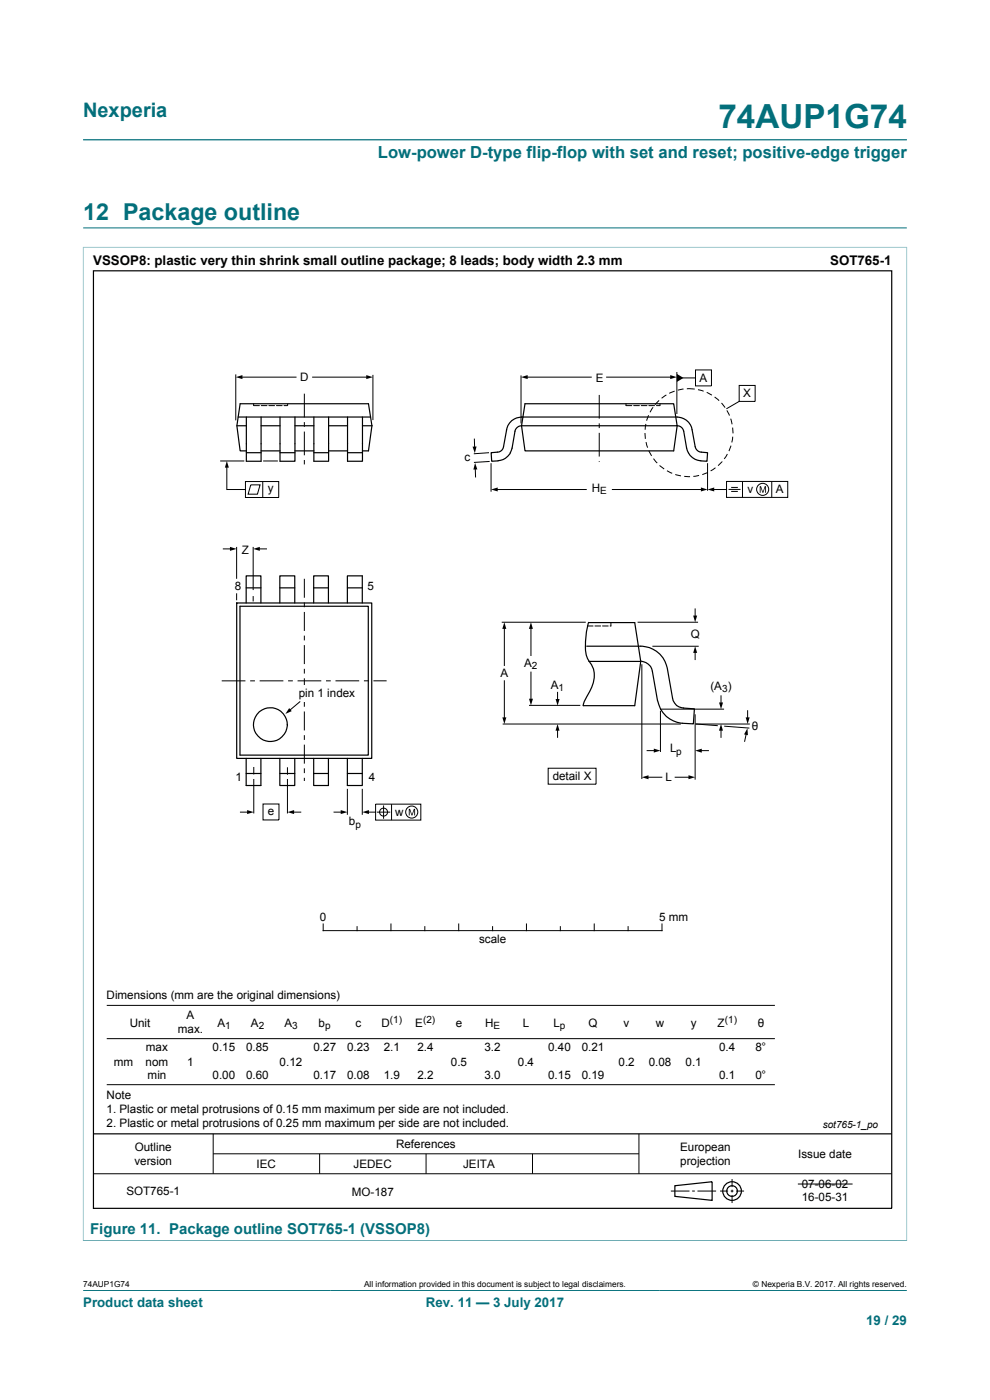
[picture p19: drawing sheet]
<svg xmlns="http://www.w3.org/2000/svg" width="210mm" height="297mm" viewBox="0 0 210 297" stroke-linecap="round" stroke-linejoin="round" font-family="sans-serif">
<defs><g id="words">
<text font-size="7.1" fill="#036f7b" x="152.4" y="27.2">74AUP1G74</text>
<text font-size="4.9" fill="#036f7b" x="17.6" y="46.6">12 Package outline</text>
<text font-size="4.2" fill="#036f7b" x="17.6" y="24.8">Nexperia</text>
<text font-size="3.5" fill="#036f7b" x="80.2" y="33.5">Low-power D-type flip-flop with set and reset; positive-edge trigger</text>
<text font-size="3.2" fill="#036f7b" x="19.1" y="261.7">Figure 11. Package outline SOT765-1 (VSSOP8)</text>
<g font-size="2.8">
<text x="19.8" y="56.2">VSSOP8: plastic very thin shrink small outline package; 8 leads; body width 2.3 mm</text>
<text x="176.1" y="56.2">SOT765-1</text>
</g>
<g font-size="2.8" fill="#036f7b">
<text x="17.6" y="277.3">Product data sheet</text>
<text x="90.3" y="277.3">Rev. 11 — 3 July 2017</text>
<text x="183.7" y="281">19 / 29</text>
</g>
<g font-size="2.5">
<text x="63.7" y="80.8">D</text>
<text x="126.4" y="81">E</text>
<text x="148.3" y="81">A</text>
<text x="157.6" y="84.3">X</text>
<text x="98.6" y="97.8">c</text>
<text x="56.8" y="104.4">y</text>
<text x="125.6" y="104.4">H</text>
<text x="158.6" y="104.6">v</text>
<text x="164.5" y="104.6">A</text>
<text x="51.3" y="117.5">Z</text>
<text x="49.8" y="125.1">8</text>
<text x="77.9" y="125.1">5</text>
<text x="146.5" y="135.3">Q</text>
<text x="106.2" y="143.7">A</text>
<text x="111.2" y="141.4">A</text>
<text x="63.4" y="147.8">pin 1 index</text>
<text x="116.9" y="146.2">A</text>
<text x="150.7" y="146.3">(A )</text>
<text x="159.5" y="154.8">θ</text>
<text x="142.1" y="159.6">L</text>
<text x="50" y="165.6">1</text>
<text x="78.2" y="165.6">4</text>
<text x="117.2" y="165.5">detail X</text>
<text x="141.2" y="165.7">L</text>
<text x="56.8" y="172.8">e</text>
<text x="83.8" y="173.1">w</text>
<text x="74" y="175.1">b</text>
<text x="67.8" y="195.4">0</text>
<text x="139.8" y="195.4">5 mm</text>
<text x="101.6" y="200">scale</text>
<text x="22.6" y="211.8">Dimensions (mm are the original dimensions)</text>
<text x="27.5" y="217.8">Unit</text>
<text x="37.7" y="219.1">max.</text>
<text x="39.6" y="216.2">A</text>
<text x="46.1" y="217.8">A</text>
<text x="53.2" y="217.8">A</text>
<text x="60.3" y="217.8">A</text>
<text x="67.6" y="217.8">b</text>
<text x="75.4" y="217.8">c</text>
<text x="80.9" y="217.8">D</text>
<text x="88.1" y="217.8">E</text>
<text x="96.7" y="217.8">e</text>
<text x="102.9" y="217.8">H</text>
<text x="110.9" y="217.8">L</text>
<text x="117.4" y="217.8">L</text>
<text x="124.9" y="217.8">Q</text>
<text x="132.3" y="217.8">v</text>
<text x="139.1" y="217.8">w</text>
<text x="146.6" y="217.8">y</text>
<text x="152.2" y="217.8">Z</text>
<text x="160.7" y="217.8">θ</text>
<text x="24.1" y="226">mm</text>
<text x="30.9" y="226">nom</text>
<text x="30.9" y="223.1">max</text>
<text x="39.7" y="226">1</text>
<text x="45.1" y="223.1">0.15</text>
<text x="52.2" y="223.1">0.85</text>
<text x="59.3" y="226">0.12</text>
<text x="66.5" y="223.1">0.27</text>
<text x="73.6" y="223.1">0.23</text>
<text x="81.4" y="223.1">2.1</text>
<text x="88.5" y="223.1">2.4</text>
<text x="95.6" y="226">0.5</text>
<text x="102.8" y="223.1">3.2</text>
<text x="109.9" y="226">0.4</text>
<text x="116.3" y="223.1">0.40</text>
<text x="123.4" y="223.1">0.21</text>
<text x="131.2" y="226">0.2</text>
<text x="137.6" y="226">0.08</text>
<text x="145.4" y="226">0.1</text>
<text x="152.5" y="223.1">0.4</text>
<text x="160.2" y="223.1">8°</text>
<text x="22.6" y="233.2">Note</text>
<text x="31.3" y="229">min</text>
<text x="45.1" y="228.9">0.00</text>
<text x="52.2" y="228.9">0.60</text>
<text x="66.5" y="228.9">0.17</text>
<text x="73.6" y="228.9">0.08</text>
<text x="81.4" y="228.9">1.9</text>
<text x="88.5" y="228.9">2.2</text>
<text x="102.8" y="228.9">3.0</text>
<text x="116.3" y="228.9">0.15</text>
<text x="123.4" y="228.9">0.19</text>
<text x="152.5" y="228.9">0.1</text>
<text x="160.2" y="228.9">0°</text>
<text x="22.6" y="236.1">1. Plastic or metal protrusions of 0.15 mm maximum per side are not included.</text>
<text x="22.6" y="239.1">2. Plastic or metal protrusions of 0.25 mm maximum per side are not included.</text>
<text x="28.6" y="244.1">Outline</text>
<text x="84" y="243.6">References</text>
<text x="144.3" y="244.1">European</text>
<text x="169.3" y="245.6">Issue date</text>
<text x="28.5" y="247.1">version</text>
<text x="54.4" y="247.8">IEC</text>
<text x="75" y="247.8">JEDEC</text>
<text x="98.2" y="247.8">JEITA</text>
<text x="144.3" y="247.1">projection</text>
<text x="170.1" y="252">07-06-02</text>
<text x="26.8" y="253.5">SOT765-1</text>
<text x="74.6" y="253.7">MO-187</text>
<text x="170.1" y="254.9">16-05-31</text>
</g>
<g font-size="2.1">
<text x="127.3" y="104.9">E</text>
<text x="112.8" y="141.9">2</text>
<text x="118.5" y="146.6">1</text>
<text x="153.2" y="146.8">3</text>
<text x="143.5" y="160.1">p</text>
<text x="75.4" y="175.6">p</text>
<text x="47.8" y="218.2">1</text>
<text x="54.9" y="218.2">2</text>
<text x="62" y="218.2">3</text>
<text x="69" y="218.2">p</text>
<text x="82.7" y="217">(1)</text>
<text x="89.7" y="217">(2)</text>
<text x="104.7" y="218.2">E</text>
<text x="118.8" y="218.2">p</text>
<text x="153.7" y="217">(1)</text>
<text x="174.5" y="239.3">sot765-1_po</text>
</g>
<g font-size="1.8">
<text x="17.6" y="273.1">74AUP1G74</text>
<text x="77.2" y="273.1">All information provided in this document is subject to legal disclaimers.</text>
<text x="159.7" y="273.1">© Nexperia B.V. 2017. All rights reserved.</text>
</g>
</g></defs>
<path d="M17.6 29.7h174.8M17.6 52.4h174.8M17.6 52.4v210.9M17.6 48.3h174.8M192.4 52.4v210.9M17.6 263.2h174.8M17.6 273.8h174.8" fill="none" stroke="#036f7b" stroke-width=".21"/>
<g fill="none" stroke="#000" stroke-width=".21">
<path d="M50 79.4v9.8M79.1 79.5v9.6M110.5 79.6v10.2M143.6 78.9v8.9M147.5 78.5h3.4v3.4h-3.4zM46.7 97.8h5.1M48.1 98.9v4.9h4M51.1 80h11.7M55.8 97.8h3.1M66.3 80h11.7M100.6 93.2l.1 1.8M100.8 99.3l.1 1.9"/>
<path d="M103.7 96l-3.2 .3M103.9 97.9l-3.4 .2M104.2 98.3v6M111.6 80h13.8M127.1 83.8v5M127.1 89.8v1M127.1 91.8v5.1M127.1 97.9v.1M128.7 80h13.8M136.8 91.9l.1 1.2M137 89.9l-.2 1.3M137 93.8l.4 1.2"/>
<path d="M137.6 88.1l-.4 1.2M137.6 95.6l.6 1.1M138.5 86.4l-.6 1.1M138.6 97.3l.8 .9M139.8 84.9l-.8 .9M139.9 98.7l1 .8M141.3 83.8l-1 .7M141.5 99.9l1.1 .5M143.1 83l-1.1 .4M144.7 80.2h2.8M145 82.5l-1.2 .3M145.7 82.5h1.7"/>
<path d="M148.1 82.7l1.2 .3M149.9 83.2l1.1 .6M150.1 98.3v5.8M151.6 84.2l.9 .8M151.8 99.2l-1.1 .7M153 85.5l.8 1M153.2 97.9l-.9 .9M154.2 87.1l.5 1.1M154.3 96.3l-.7 1.1M155 88.8l.3 1.2M155.1 94.5l-.5 1.2M155.4 90.7l.1 1.2"/>
<path d="M155.4 92.6l-.2 1.3M156.8 81.8h3.4v3.4h-3.4zM156.8 85.2l-2.7 1.5M47.4 116.4h1.7M50.2 116v6.8M52.1 102.2h7v3.3h-7zM53.2 102.9h2l-.6 1.9h-2zM53.7 116v9.2M54.8 116.4h1.7M55.7 102.2v3.3M105.3 103.8h19.1M129.9 103.8h19.1"/>
<path d="M143.2 100.7l1.2 .3M145.1 101.1h1.3M148.3 100.9l-1.2 .2M150.1 100.2l-1.1 .5M151.2 103.8h2.9M154.1 102.1h13v3.4h-13zM154.5 103.8h2.6M155.1 104.3h1.4M155.1 103.4h1.4M157.5 102.1v3.4M163.7 102.1v3.4M53.7 126.5v1.1"/>
<path d="M64.6 122.8v4M64.6 127.8v1M64.6 129.8v4M64.6 134.8v1.1M64.6 136.9v4M107 133.1v8.1M112.6 133.1v6M147.5 129.2v1.7M147.5 138.2v1.7M47 144.4h5.1M53.1 144.4h1M60.1 144.4h-5"/>
<path d="M61.1 144.4h1M63.1 144.4h5M63.6 148.9l-2.2 1.8M64.6 141.9v1M64.6 143.9v4M64.6 148.9v1M64.6 150.9v4.1M64.6 156v1M64.6 158v4M69.2 144.4h1M76.2 144.4h-5M77.2 144.4h1"/>
<path d="M79.2 144.4h2.8M106.6 153.6h37.8M107 144.4v8.1M112.2 149.6h10.9M112.6 142.6v5.9M118.3 146.9v1.7M118.3 154.7v1.7M137.3 159.2h1.7M140.1 150.8v8.7M140.1 150.4h13.5M147.5 151.5v13.9M147.5 153.6l4.8 .3"/>
<path d="M147.6 153.6h11.5M148.6 159.2h1.7M152.9 147.6v1.7M152.9 154.7v1.7M153.6 154.1l5.4 .4M158.3 155.6l-.3 1.7M158.6 150.8v1.7M51 172.3h1.7M53.8 162.7v1.6M53.8 165.3v7.3M55.8 170.6h3.4v3.3h-3.4zM61 162.8v1.6"/>
<path d="M61 165.3v7.3M62.1 172.3h1.7M64.6 163v1M64.6 165v.7M70.9 172.3h1.7M73.7 167.3v5.6M76.8 167.3v5.6M78 172.3h1.7M79.7 170.6h9.6v3.4h-9.6zM80 172.3h2.8M81.4 170.9v2.8M83.1 170.6v3.4"/>
<path d="M116.3 163h10.1v3.4h-10.1zM137.3 164.9h3.1M143.2 164.9h3.1M68.6 196v1.4h71.8v-1.4M75.7 196.6v.8M82.9 196v1.4M90.1 196.6v.8M97.3 196v1.4M104.5 196.6v.8M111.7 196v1.4M118.9 196.6v.8M126 196v1.4"/>
<path d="M133.2 196.6v.8M22.6 213.3h141.8M22.6 220.3h141.8M22.6 230.1h141.8M19.8 249h169.4M45.2 240.5v8.5M45.2 244.8h90.3M67.8 244.8v4.2M90.4 244.8v4.2M113 244.8v4.2M135.5 240.5v8.5M142.3 252.7h4"/>
<path d="M146.8 252.7h.6M148 252.7h3.9M152.7 252.7h1.7M155 252.7h.6M155.3 250.1v1.7M155.3 252.4v.6M155.3 253.5v1.7M156.1 252.7h1.7M169.2 251.2h11.6"/>
<circle cx="161.8" cy="103.8" r="1.28"/>
<circle cx="81.4" cy="172.3" r=".85"/>
<circle cx="87.3" cy="172.3" r="1.28"/>
</g>
<g fill="none" stroke="#000" stroke-width=".25">
<path d="M19.8 57.5h169.4v198.8h-169.4zM19.8 240.5h169.4M143.2 251.5l7.9-.8v3.9l-7.9-.8z"/>
<circle cx="155.3" cy="252.7" r="1.13"/>
<circle cx="155.3" cy="252.7" r="1.98"/>
</g>
<g fill="#000">
<path d="M50 80l1.4-.4v.8zM77.7 79.6l1.4 .4-1.4 .4zM110.5 80l1.4-.4v.8zM142.2 79.6l1.4 .4-1.4 .4zM143.6 79.3l1.4 .9-1.4 .8zM48.1 97.8l.4 1.4h-.8zM100.2 94.8l.9-.1-.4 1.4zM100.8 98.2l.5 1.4h-.9zM48.8 116l1.4 .4-1.4 .5zM53.7 116.4l1.4-.4v.9zM104.2 103.8l1.4-.4v.9zM148.7 103.4l1.4 .4-1.4 .5z"/>
<path d="M150.1 103.8l1.4-.4v.9zM161.2 103.1h.2l.4 1.2 .4-1.2h.3v1.4h-.2v-1.1l-.4 1.1h-.2l-.4-1.1v1.1h-.1zM107 132l.4 1.4h-.9zM112.6 132l.4 1.4h-.8zM147.5 137.1l.4 1.4h-.9zM147 130.6h.9l-.4 1.4zM61.3 150.2l.6 .7-1.4 .6zM106.6 152.2h.8l-.4 1.4zM112.2 148.2h.9l-.5 1.4zM118.3 153.6l.4 1.4h-.9zM117.9 148.3h.8l-.4 1.4zM138.7 158.8l1.4 .4-1.4 .5z"/>
<path d="M147.5 159.2l1.4-.4v.9zM152.9 153.6l.5 1.4h-.9zM152.5 149h.9l-.5 1.4zM158.5 154.5l.2 1.5-.9-.2zM158.2 152.2h.8l-.4 1.4zM52.4 171.9l1.4 .4-1.4 .4zM61 172.3l1.4-.4v.8zM72.3 171.9l1.4 .4-1.4 .4zM76.8 172.3l1.5-.4v.8zM86.7 171.6h.3l.4 1.2 .4-1.2h.2v1.4h-.1v-1.2l-.4 1.2h-.2l-.4-1.2v1.2h-.2zM136.1 164.9l1.5-.4v.8zM146 164.5l1.5 .4-1.5 .4z"/>
</g>
<path d="M64 145.5h.9v2.6h-.9z" fill="#fefefe"/>
<path d="M64 145.5h.9v2.6h-.9z" fill="none" stroke="#fefefe" stroke-width=".21"/>
<g fill="none" stroke="#000" stroke-width=".21">
<path d="M53.8 85.7v.3M53.8 86h1.2M55.4 86h1.2M57 86h1.2M58.6 86h1.2M60.3 86h.7M61 85.7v.3M64.6 83.5v5M64.6 89.5v1.1M64.6 91.6v5M64.6 97.6v.9M132.8 85.7v.3"/>
<path d="M132.8 86h1.2M134.4 86h1.2M136 86h1.2M137.6 86h1.2M139.2 86h.8M140 85.7v.3M50.2 125.9v1.4M106.4 132h17.9M124.6 132.8h1.2M126.2 132.8h1.2M127.8 132.8h1.2M129.6 132.1v.7h-.2"/>
<path d="M135.2 132h12.9M138.4 137.1h9.8M136.1 140.9v24.4"/>
</g>
<g fill="none" stroke="#000" stroke-width=".25">
<path d="M50.2 90.3h2.1M50.5 88.5h28.1M52.3 88.5v9.4h3.1v-9.4M52.3 96h3.1M55.4 90.3h4M55.4 95.6h4M59.4 88.5v9.4h3.2v-9.4M59.4 96h3.2M62.6 90.3h4M62.6 95.6h4M66.6 88.5v9.4h3.1v-9.4M66.6 96h3.1"/>
<path d="M69.7 90.3h4M69.7 95.6h4M73.7 88.5v9.4h3.2v-9.4M73.7 96h3.2M76.9 90.3h2M78.9 90.3l-.7-4.6h-27.3l-.7 4.6 .7 5.3h1.4M78.9 90.3l-.7 5.3h-1.3M107.4 91.3a3.2 3.2 0 0 1 3.2-2.8h33a3.2 3.2 0 0 1 3.2 2.7l.7 3.6a1.41 1.41 0 0 0 1.3 1.1l1.3 .1-.1 1.9-1.3-.1M107.5 91.2l-.7 3.6a1.31 1.31 0 0 1-1.3 1.1l-1.3 .1 .1 1.9 1.3-.1M110.6 90.3l.8 5.3h31.5l.8-5.3a1.38 1.38 0 0 1 1.3 1.2l.6 3.6a3.3 3.3 0 0 0 3.1 2.6M110.6 90.3a1.43 1.43 0 0 0-1.4 1.2l-.6 3.6a3.3 3.3 0 0 1-3 2.6M111.4 85.7h31.5l.7 4.6h-33z"/>
<path d="M50.2 127.9h28.7v33h-28.7zM50.9 128.6h27.2v31.6h-27.2zM52.2 127.9v-5.7h3.1v5.7M52.2 124.7h3.1M59.4 127.9v-5.7h3.1v5.7M59.4 124.7h3.1M66.5 127.9v-5.7h3.2v5.7M66.5 124.7h3.2M73.7 127.9v-5.7h3.1v5.7M73.7 124.7h3.1M124.4 137.1h11.5a5.8 5.8 0 0 1 5.7 4.7M124.9 132a15.7 15.7 0 0 0-.5 7.2l.3 .6a5.5 5.5 0 0 1 .4 6.9l-1.1 2-.3 1h10.9l1.3-9.4"/>
<path d="M125 132.1h9.6l1.3 8.2h-11M135.9 140.3h.1a2.62 2.62 0 0 1 2.4 2.1l1.1 6.3M141.6 141.8l1.1 6.3a2.4 2.4 0 0 0 2.3 2.1l2.3 .2-.2 3.2a7.1 7.1 0 0 1-6.4-2.4l-.5-.7-.7-1.8M52.2 164.1h3.1M52.2 160.9v5.7h3.1v-5.7M59.4 160.9v5.7h3.1v-5.7M59.4 164.1h3.1M66.5 160.9v5.7h3.2v-5.7M66.5 164.1h3.2M73.7 160.9v5.7h3.1v-5.7M73.7 164.1h3.1"/>
<circle cx="57.4" cy="153.7" r="3.6"/>
</g>
<use href="#words"/>
</svg>
